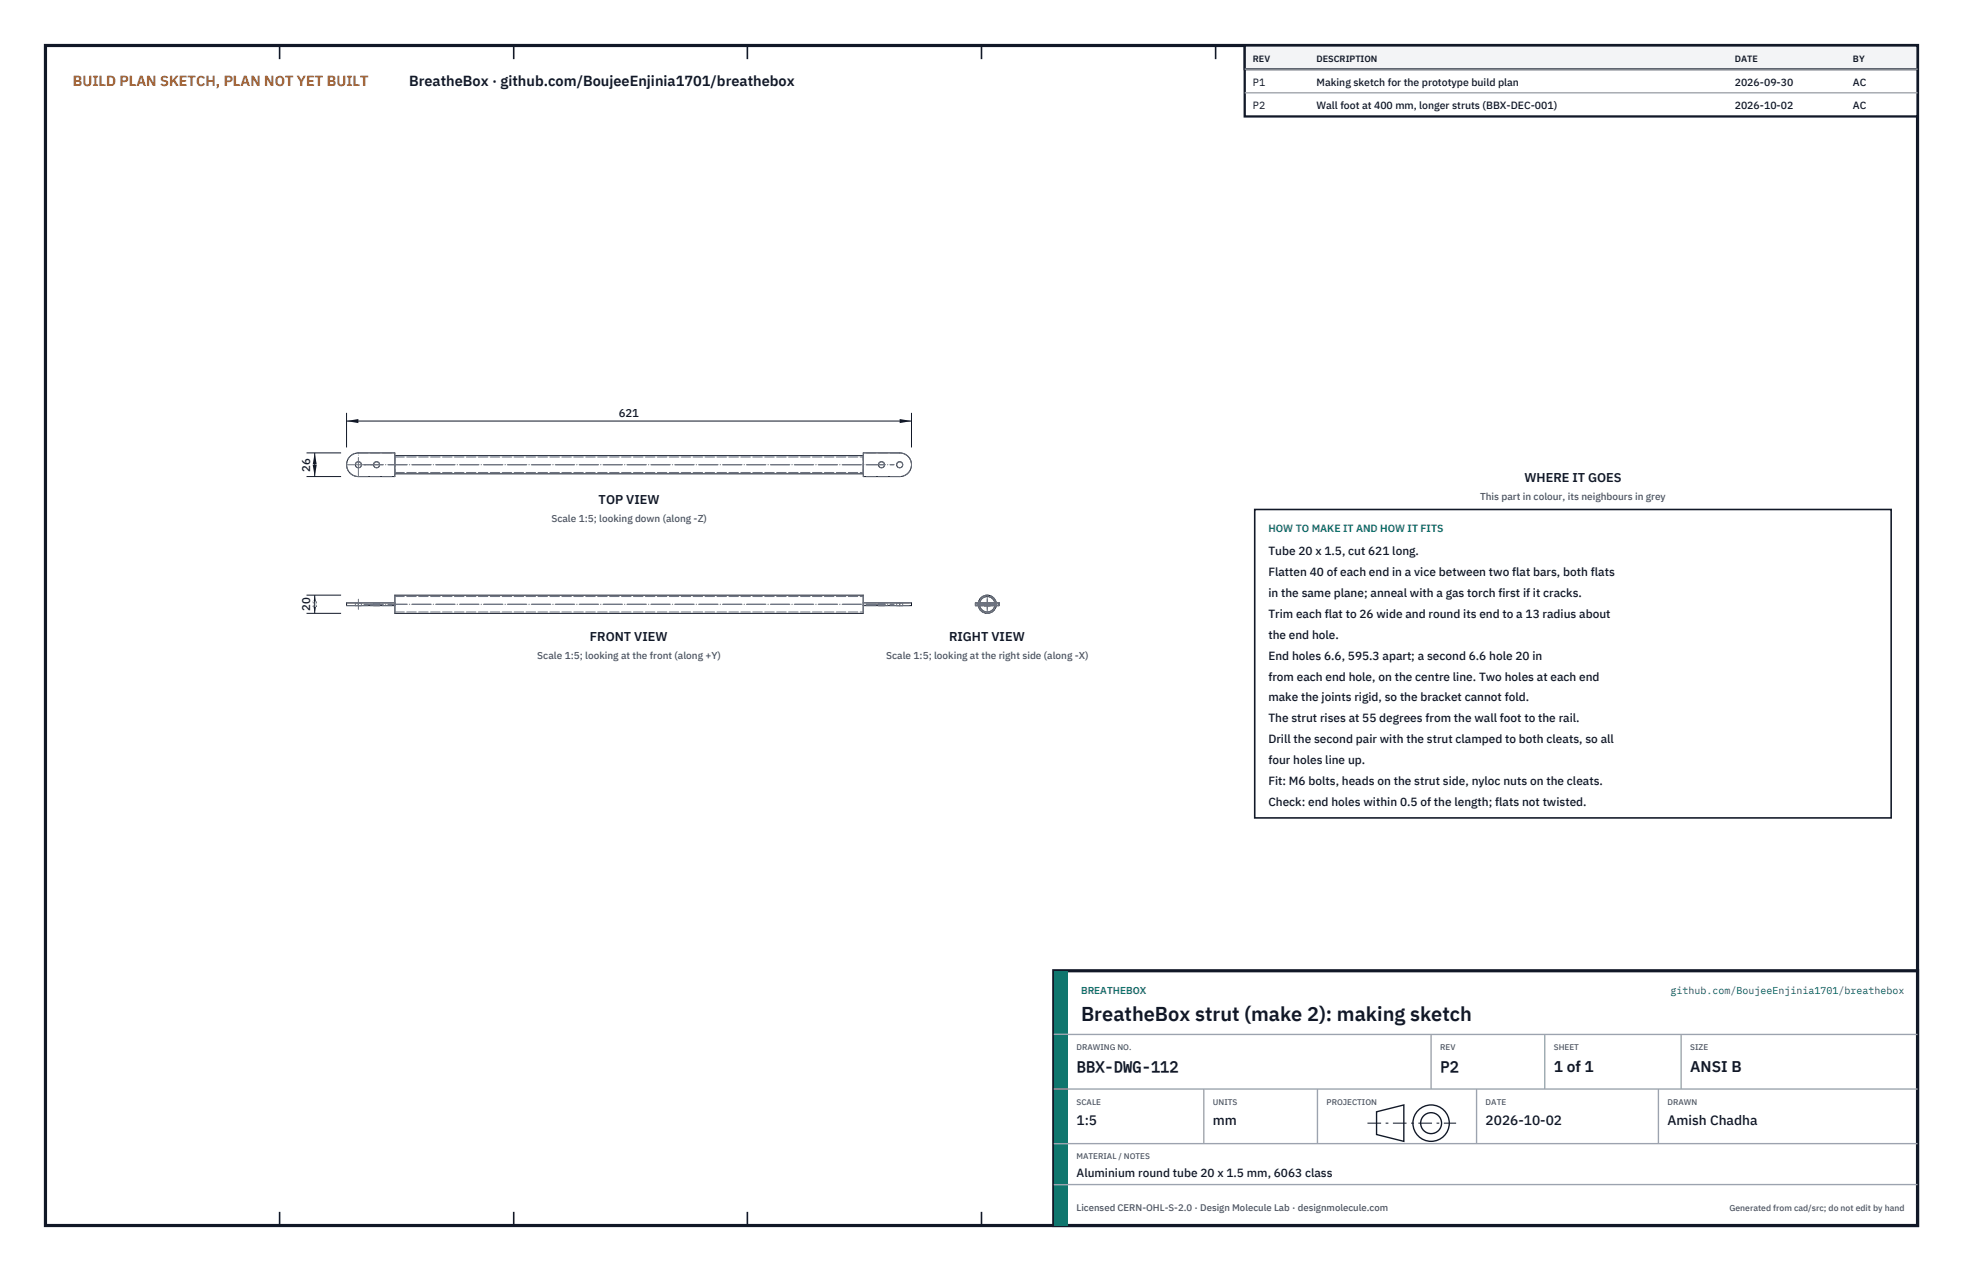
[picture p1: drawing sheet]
<svg xmlns="http://www.w3.org/2000/svg" width="432mm" height="279mm" viewBox="0 0 432 279" stroke-linecap="round" stroke-linejoin="round" font-family="sans-serif">
<defs><g id="words">
<text font-size="4.4" fill="#111827" x="237.8" y="224.4">BreatheBox strut (make 2): making sketch</text>
<g font-size="3.4" fill="#111827">
<text x="236.8" y="235.6">BBX-DWG-112</text>
<text x="316.8" y="235.6">P2</text>
<text x="341.8" y="235.6">1 of 1</text>
<text x="371.8" y="235.6">ANSI B</text>
</g>
<text font-size="3.2" fill="#b45309" x="16" y="19">BUILD PLAN SKETCH, PLAN NOT YET BUILT</text>
<text font-size="3.2" fill="#111827" x="90" y="19">BreatheBox · github.com/BoujeeEnjinia1701/breathebox</text>
<g font-size="3" fill="#111827">
<text x="236.8" y="247.2">1:5</text>
<text x="266.8" y="247.2">mm</text>
<text x="326.8" y="247.2">2026-10-02</text>
<text x="366.8" y="247.2">Amish Chadha</text>
</g>
<g font-size="2.8" fill="#111827">
<text x="335.3" y="106">WHERE IT GOES</text>
<text x="131.7" y="110.8">TOP VIEW</text>
<text x="129.8" y="140.9">FRONT VIEW</text>
<text x="208.8" y="140.9">RIGHT VIEW</text>
</g>
<g font-size="2.6" fill="#111827">
<text x="279" y="122">Tube 20 x 1.5, cut 621 long.</text>
<text x="279" y="126.6">Flatten 40 of each end in a vice between two flat bars, both flats</text>
<text x="279" y="131.2">in the same plane; anneal with a gas torch first if it cracks.</text>
<text x="279" y="135.8">Trim each flat to 26 wide and round its end to a 13 radius about</text>
<text x="279" y="140.4">the end hole.</text>
<text x="279" y="145">End holes 6.6, 595.3 apart; a second 6.6 hole 20 in</text>
<text x="279" y="149.6">from each end hole, on the centre line. Two holes at each end</text>
<text x="279" y="154.2">make the joints rigid, so the bracket cannot fold.</text>
<text x="279" y="158.8">The strut rises at 55 degrees from the wall foot to the rail.</text>
<text x="279" y="163.4">Drill the second pair with the strut clamped to both cleats, so all</text>
<text x="279" y="168">four holes line up.</text>
<text x="279" y="172.6">Fit: M6 bolts, heads on the strut side, nyloc nuts on the cleats.</text>
<text x="279" y="177.2">Check: end holes within 0.5 of the length; flats not twisted.</text>
<text x="236.8" y="258.8">Aluminium round tube 20 x 1.5 mm, 6063 class</text>
</g>
<g font-size="2.5" fill="#111827">
<text x="136.1" y="91.6">621</text>
<text x="68.2" y="103.7" transform="rotate(-90 68.2 103.7)">26</text>
<text x="68.2" y="134.3" transform="rotate(-90 68.2 134.3)">20</text>
</g>
<g font-size="2.3" fill="#111827">
<text x="275.6" y="18.8">P1</text>
<text x="275.6" y="24">P2</text>
<text x="289.6" y="18.8">Making sketch for the prototype build plan</text>
<text x="289.6" y="24">Wall foot at 400 mm, longer struts (BBX-DEC-001)</text>
<text x="381.6" y="18.8">2026-09-30</text>
<text x="381.6" y="24">2026-10-02</text>
<text x="407.6" y="18.8">AC</text>
<text x="407.6" y="24">AC</text>
</g>
<text font-size="2.3" fill="#0f766e" x="279" y="117">HOW TO MAKE IT AND HOW IT FITS</text>
<g font-size="2.2" fill="#4b5563">
<text x="325.6" y="110">This part in colour, its neighbours in grey</text>
<text x="121.3" y="114.8">Scale 1:5; looking down (along -Z)</text>
<text x="118.2" y="144.9">Scale 1:5; looking at the front (along +Y)</text>
<text x="194.9" y="144.9">Scale 1:5; looking at the right side (along -X)</text>
</g>
<g font-size="2.2" fill="#0f766e">
<text x="237.8" y="218.4">BREATHEBOX</text>
<text x="367.5" y="218.4">github.com/BoujeeEnjinia1701/breathebox</text>
</g>
<text font-size="2.1" fill="#4b5563" x="236.8" y="266.2">Licensed CERN-OHL-S-2.0 · Design Molecule Lab · designmolecule.com</text>
<g font-size="2" fill="#111827">
<text x="275.6" y="13.6">REV</text>
<text x="289.6" y="13.6">DESCRIPTION</text>
<text x="381.6" y="13.6">DATE</text>
<text x="407.6" y="13.6">BY</text>
</g>
<text font-size="1.9" fill="#4b5563" x="380.4" y="266.2">Generated from cad/src; do not edit by hand</text>
<g font-size="1.8" fill="#4b5563">
<text x="236.8" y="230.8">DRAWING NO.</text>
<text x="316.8" y="230.8">REV</text>
<text x="341.8" y="230.8">SHEET</text>
<text x="371.8" y="230.8">SIZE</text>
<text x="236.8" y="242.8">SCALE</text>
<text x="266.8" y="242.8">UNITS</text>
<text x="291.8" y="242.8">PROJECTION</text>
<text x="326.8" y="242.8">DATE</text>
<text x="366.8" y="242.8">DRAWN</text>
<text x="236.8" y="254.8">MATERIAL / NOTES</text>
</g>
</g></defs>
<path d="M10 10h411.8v259.4h-411.8z" fill="none" stroke="#111827" stroke-width=".7" stroke-linecap="butt"/>
<g fill="none" stroke="#111827" stroke-width=".35">
<path d="M61.5 10v3M113 10v3M164.4 10v3M215.9 10v3M267.4 10v3M318.9 10v3M370.3 10v3M61.5 266.4v3M113 266.4v3M164.4 266.4v3M215.9 266.4v3M267.4 266.4v3"/>
<path d="M318.9 266.4v3M370.3 266.4v3"/>
</g>
<g fill="none" stroke="#111727" stroke-width=".22">
<path d="M189.9 99.6h8a2.6 2.6 0 0 1 2.6 2.6 2.6 2.6 0 0 1-2.6 2.6h-8zM77.2 100.1l1-.5h.6h8v5.2h-8a2.6 2.6 0 0 1-2.4-1.8 2.6 2.6 0 0 1 .8-2.9zM86.8 104.2h103.1M86.8 100.2h103.1M78.8 132.5v.6M86.8 132.5h-10.6v.6h10.6M86.8 130.8h103.1v4h-103.1zM189.9 132.5h10.6v.6h-10.6M197.9 132.5v.6M214.6 132.5h5.2v.6h-5.2zM215.2 133.1a2 2 0 0 0 2 1.7 2 2 0 0 0 1.9-1.7M215.2 132.5a2 2 0 0 1 2-1.7 2 2 0 0 1 1.9 1.7"/>
<path d="M215.5 133.1a1.7 1.7 0 0 0 1.7 1.4 1.7 1.7 0 0 0 1.6-1.4M215.5 132.5a1.7 1.7 0 0 1 1.7-1.4 1.7 1.7 0 0 1 1.6 1.4"/>
<circle cx="78.8" cy="102.2" r=".66"/>
<circle cx="82.8" cy="102.2" r=".66"/>
<circle cx="193.9" cy="102.2" r=".66"/>
<circle cx="197.9" cy="102.2" r=".66"/>
</g>
<g fill="none" stroke="#6a7180" stroke-width=".22" stroke-dasharray="2.1 .5">
<path d="M78.8 99.6h8M86.8 99.6v.6M197.9 99.6h-8M197.9 99.6a2.6 2.6 0 0 1 2.6 2.6 2.6 2.6 0 0 1-2.6 2.6M78.8 104.8h8M78.8 104.8a2.6 2.6 0 0 1-2.6-2.6 2.6 2.6 0 0 1 2.6-2.6M86.8 100.2v.3M86.8 100.5v3.3M86.8 103.8v.3M86.8 104.1v.7M86.8 100.2h.1M86.8 103.8v-3.3"/>
<path d="M86.8 104.1v-3.9M86.8 103.9v-.1M86.8 103.8v.1M86.8 100.5h.1M86.8 104.1v.1M86.8 104.2v-.1M86.8 103.9h103.1M86.8 100.5h103.1M189.9 104.2v-.1M189.9 104.1v-3.9M189.9 100.2h.1M189.9 104.1v.1"/>
<path d="M189.9 103.9v-.1M189.9 103.8v-3.3M189.9 100.5h.1M189.9 100.5v3.3M189.9 103.8v.1M189.9 104.8v-.7M189.9 104.1v-.3M189.9 100.5v-.3M189.9 100.2v-.6M197.9 104.8h-8M76.2 133.1h2.6M76.2 132.5h2.6"/>
<path d="M78.2 133.1h1.2M78.2 132.5h1.2M78.2 132.5v.6M78.8 133.1h8M78.8 132.5v.6M78.8 132.5h8M79.4 133.1h.1M79.4 132.5h.1M79.5 133.1h-1.3M79.5 132.5h-1.3M79.5 132.5v.6M82.2 133.1h1.2"/>
<path d="M82.2 132.5h1.2M82.2 132.5v.6M83.4 133.1h.1M83.4 132.5h.1M83.5 133.1h-1.3M83.5 132.5h-1.3M83.5 132.5v.6M86.8 133.1v-.6M86.8 132.5v.6M86.8 133.1v1.4M86.8 134.5v-1.4M86.8 134.8v-1.7"/>
<path d="M86.8 132.8v.3M86.8 132.5v.3M86.8 132.5v-1.7M86.8 132.5v-1.4M86.8 131.1v1.4M86.8 134.5h103.1M86.8 131.1h103.1M189.9 132.8v.3M189.9 134.8v-1.7M189.9 133.1v-.6M189.9 132.5v-1.7M189.9 132.5v.3"/>
<path d="M189.9 133.1v1.4M189.9 134.5v-1.4M189.9 132.5v-1.4M189.9 131.1v1.4M189.9 132.5v.6M193.2 133.1h1.2M193.2 132.5h1.2M193.2 132.5v.6M194.4 133.1h.2M194.4 132.5h.2M194.6 133.1h-1.4M194.6 132.5h-1.4"/>
<path d="M194.6 132.5v.6M197.2 133.1h1.2M197.2 132.5h1.2M197.2 132.5v.6M197.9 133.1h-8M197.9 133.1h2.6M197.9 132.5h-8M197.9 132.5h2.6M197.9 132.5v.6M198.4 133.1h.2M198.4 132.5h.2M198.6 133.1h-1.4"/>
<path d="M198.6 132.5h-1.4M198.6 132.5v.6M214.6 133.1h5.2M214.6 132.5v.6M214.6 132.5h5.2M214.6 133.1h.6M214.6 132.5h.6M215.2 132.8v.3M215.2 133.1h-.6M215.2 133.1a2 2 0 0 0 2 1.7 2 2 0 0 0 1.9-1.7M215.2 132.5h-.6M215.2 132.5v.3"/>
<path d="M215.2 133.1h.3M215.2 132.5h.3M215.5 132.8v.3M215.5 133.1h-.3M215.5 133.1a1.7 1.7 0 0 0 1.7 1.4 1.7 1.7 0 0 0 1.6-1.4M215.5 132.5v.3M215.5 132.5h-.3M215.5 133.1h3.3M215.5 132.5h3.3M216.5 133.1h1.3M216.5 132.5h1.3M216.5 132.5v.6"/>
<path d="M217.5 133.1h-1M217.5 132.5h-1M217.8 133.1h-.3M217.8 132.5h-.3M217.8 132.5v.6M218.8 133.1h-3.3M218.8 132.5h-3.3M218.8 133.1v-.6M218.8 132.5a1.7 1.7 0 0 0-1.6-1.4 1.7 1.7 0 0 0-1.7 1.4M218.8 133.1h.3M218.8 132.5h.3M219.1 133.1h-.3"/>
<path d="M219.1 133.1v-.6M219.1 132.5h-.3M219.1 132.5a2 2 0 0 0-1.9-1.7 2 2 0 0 0-2 1.7M219.1 133.1h.7M219.1 132.5h.7M219.8 133.1h-.7M219.8 132.5h-.7M219.8 132.5v.6"/>
<circle cx="78.8" cy="102.2" r=".66"/>
<circle cx="82.8" cy="102.2" r=".66"/>
<circle cx="193.9" cy="102.2" r=".66"/>
<circle cx="197.9" cy="102.2" r=".66"/>
</g>
<path d="M76.2 102.2h5.9M78.8 104.8v-5.2M80.1 102.2h116.6M80.1 102.2h116.5M78.8 131.7v2.3M80.1 132.8h116.6M80.1 132.8h116.5M214.7 132.8h5M215 132.8h4.3M217.2 134.8v-4M217.2 131.7v2.3" fill="none" stroke="#6a7180" stroke-width=".22" stroke-dasharray="4.2 .5 0 .5"/>
<path d="M76.2 90.8v7.6M76.2 92.6h124.3M200.5 90.8v7.6" fill="none" stroke="#111827" stroke-width=".22"/>
<path d="M76.2 92.6l2.6-.5v.9zM197.9 92.1v.9l2.6-.4z" fill="#111827"/>
<path d="M67.4 99.6h7.6M69.2 99.6v5.2M67.4 104.8h7.6" fill="none" stroke="#111827" stroke-width=".22"/>
<path d="M69.2 99.6l-.4 2.6h.9zM68.8 102.2h.9l-.5 2.6z" fill="#111827"/>
<path d="M67.4 130.8h7.6M67.4 134.8h7.6M69.2 130.8v4" fill="none" stroke="#111827" stroke-width=".22"/>
<path d="M69.2 130.8l-.4 2.6h.9zM68.8 132.2h.9l-.5 2.6z" fill="#111827"/>
<path d="M276 112h140v67.8h-140z" fill="#fff" stroke="#111827" stroke-width=".35"/>
<path d="M273.8 10h148v15.6h-148z" fill="#fff" stroke="#111827" stroke-width=".5"/>
<path d="M273.8 10h148v5.2h-148z" fill="#f3f4f6" stroke="#111827" stroke-width=".5"/>
<path d="M273.8 15.2h148M273.8 20.4h148" fill="none" stroke="#9ca3af" stroke-width=".3"/>
<path d="M231.8 213.4h190v56h-190z" fill="#fff" stroke="#111827" stroke-width=".7" stroke-linecap="butt"/>
<path d="M231.8 213.4h3v56h-3z" fill="#0f766e"/>
<path d="M231.8 227.4h190M231.8 239.4h190M264.8 239.4v12M289.8 239.4v12M314.8 227.4v12M324.8 239.4v12M339.8 227.4v12M364.8 239.4v12M369.8 227.4v12M231.8 251.4h190M231.8 260.4h190" fill="none" stroke="#9ca3af" stroke-width=".3"/>
<g fill="none" stroke="#111827" stroke-width=".3">
<path d="M302.8 244.4l6-1.5v8l-6-1.5z"/>
<circle cx="314.8" cy="246.9" r="4"/>
<circle cx="314.8" cy="246.9" r="2.3"/>
</g>
<path d="M300.8 246.9h19.5" fill="none" stroke="#111827" stroke-width=".22" stroke-dasharray="3 1 .6 1" stroke-linecap="butt"/>
<use href="#words"/>
</svg>
